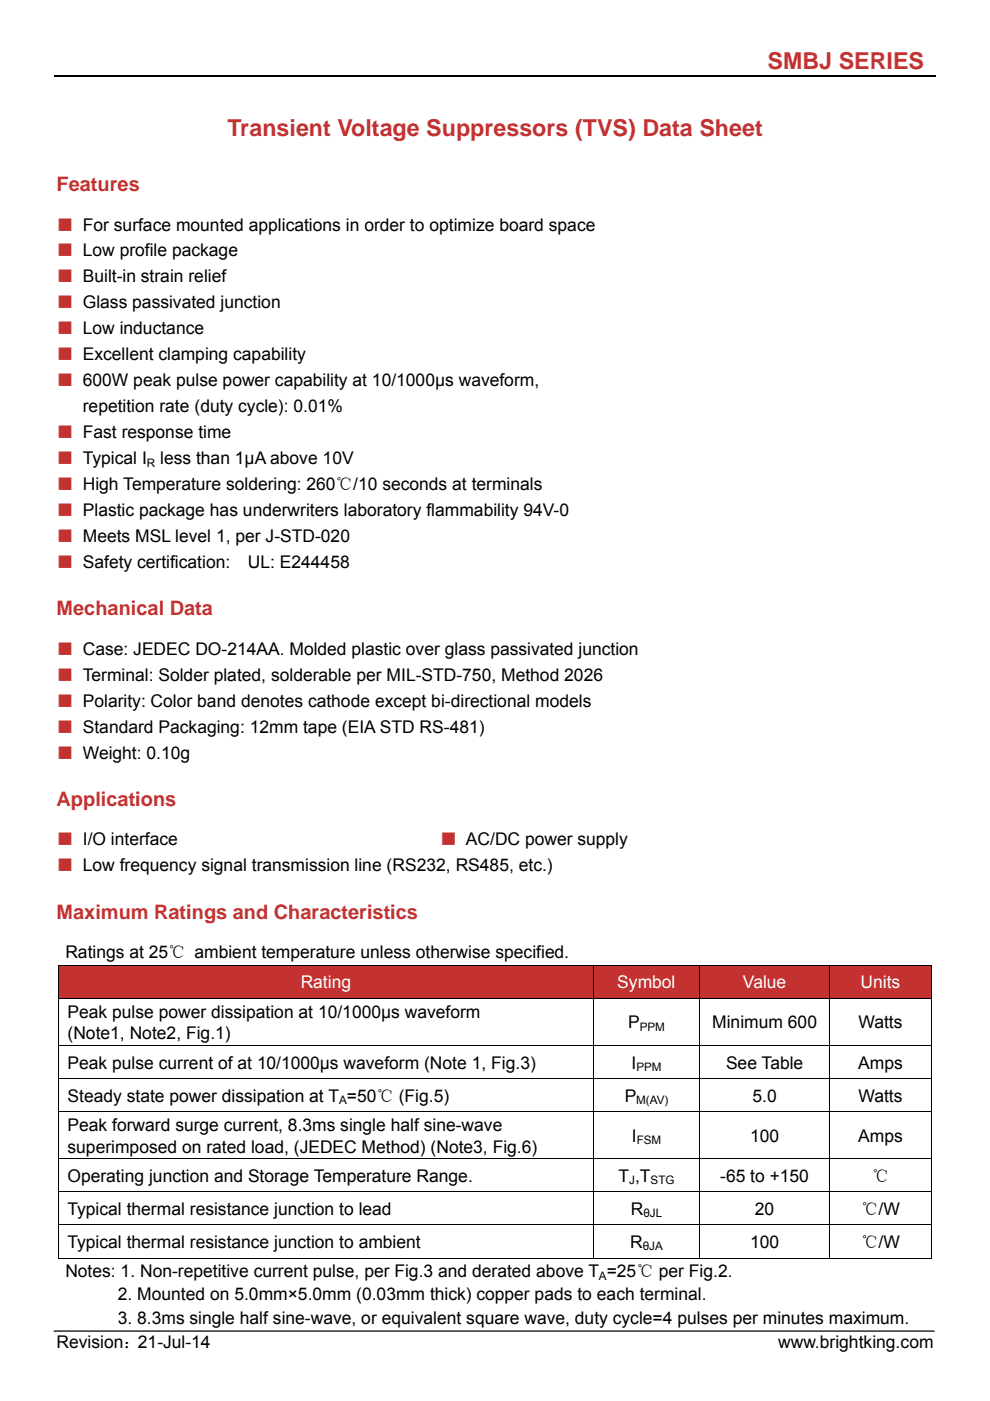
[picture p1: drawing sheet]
<svg xmlns="http://www.w3.org/2000/svg" width="210mm" height="297mm" viewBox="0 0 210 297" stroke-linecap="round" stroke-linejoin="round" font-family="sans-serif">
<defs><g id="words">
<g font-size="4.9" fill="#c43131">
<text x="162.8" y="14.6">SMBJ SERIES</text>
<text x="48.2" y="28.9">Transient Voltage Suppressors (TVS) Data Sheet</text>
</g>
<g font-size="4.2" fill="#c43131">
<text x="12" y="40.4">Features</text>
<text x="12" y="130.4">Mechanical Data</text>
<text x="12" y="170.8">Applications</text>
<text x="12" y="194.8">Maximum Ratings and Characteristics</text>
</g>
<g font-size="3.7" fill="#c43131">
<text x="12" y="48.9">■ For surface mounted applications in order to optimize board space</text>
<text x="12" y="54.4">■ Low profile package</text>
<text x="12" y="59.9">■ Built-in strain relief</text>
<text x="12" y="65.4">■ Glass passivated junction</text>
<text x="12" y="70.9">■ Low inductance</text>
<text x="12" y="76.4">■ Excellent clamping capability</text>
<text x="12" y="81.9">■ 600W peak pulse power capability at 10/1000μs waveform,</text>
<text x="12" y="92.9">■ Fast response time</text>
<text x="12" y="98.4">■ Typical I</text>
<text x="12" y="103.9">■ High Temperature soldering: 260℃/10 seconds at terminals</text>
<text x="12" y="109.4">■ Plastic package has underwriters laboratory flammability 94V-0</text>
<text x="12" y="114.9">■ Meets MSL level 1, per J-STD-020</text>
<text x="12" y="120.4">■ Safety certification:</text>
<text x="12" y="138.8">■ Case: JEDEC DO-214AA. Molded plastic over glass passivated junction</text>
<text x="12" y="144.3">■ Terminal: Solder plated, solderable per MIL-STD-750, Method 2026</text>
<text x="12" y="149.8">■ Polarity: Color band denotes cathode except bi-directional models</text>
<text x="12" y="155.3">■ Standard Packaging: 12mm tape (EIA STD RS-481)</text>
<text x="12" y="160.8">■ Weight: 0.10g</text>
<text x="12" y="179.3">■ I/O interface</text>
<text x="93.3" y="179.3">■ AC/DC power supply</text>
<text x="12" y="184.8">■ Low frequency signal transmission line (RS232, RS485, etc.)</text>
</g>
<g font-size="3.7">
<text x="17.6" y="87.4">repetition rate (duty cycle): 0.01%</text>
<text x="34" y="98.4">less than 1μA above 10V</text>
<text x="52.6" y="120.4">UL: E244458</text>
<text x="13.9" y="203.2">Ratings at 25℃ ambient temperature unless otherwise specified.</text>
<text x="14.3" y="215.8">Peak pulse power dissipation at 10/1000μs waveform</text>
<text x="14.3" y="220.4">(Note1, Note2, Fig.1)</text>
<text x="133.2" y="218.1">P</text>
<text x="151.1" y="218.1">Minimum 600</text>
<text x="182.1" y="218.1">Watts</text>
<text x="14.3" y="226.6">Peak pulse current of at 10/1000μs waveform (Note 1, Fig.3)</text>
<text x="134" y="226.6">I</text>
<text x="154" y="226.6">See Table</text>
<text x="182" y="226.6">Amps</text>
<text x="14.3" y="233.6">Steady state power dissipation at T =50℃ (Fig.5)</text>
<text x="132.5" y="233.6">P</text>
<text x="159.6" y="233.6">5.0</text>
<text x="182.1" y="233.6">Watts</text>
<text x="14.3" y="239.8">Peak forward surge current, 8.3ms single half sine-wave</text>
<text x="14.3" y="244.4">superimposed on rated load, (JEDEC Method) (Note3, Fig.6)</text>
<text x="134" y="242.1">I</text>
<text x="159.1" y="242.1">100</text>
<text x="182" y="242.1">Amps</text>
<text x="14.3" y="250.6">Operating junction and Storage Temperature Range.</text>
<text x="131.2" y="250.6">T ,T</text>
<text x="152.8" y="250.6">-65 to +150</text>
<text x="184.9" y="250.6">℃</text>
<text x="14.3" y="257.6">Typical thermal resistance junction to lead</text>
<text x="133.8" y="257.6">R</text>
<text x="160.1" y="257.6">20</text>
<text x="182.6" y="257.6">℃/W</text>
<text x="14.3" y="264.6">Typical thermal resistance junction to ambient</text>
<text x="133.7" y="264.6">R</text>
<text x="159.1" y="264.6">100</text>
<text x="182.6" y="264.6">℃/W</text>
<text x="13.9" y="270.8">Notes: 1. Non-repetitive current pulse, per Fig.3 and derated above T =25℃ per Fig.2.</text>
<text x="25" y="275.7">2. Mounted on 5.0mm×5.0mm (0.03mm thick) copper pads to each terminal.</text>
<text x="25" y="280.6">3. 8.3ms single half sine-wave, or equivalent square wave, duty cycle=4 pulses per minutes maximum.</text>
<text x="12" y="285.9">Revision：21-Jul-14</text>
<text x="165.1" y="285.9">www.brightking.com</text>
</g>
<g font-size="3.7" fill="#fff">
<text x="63.8" y="209.5">Rating</text>
<text x="130.9" y="209.5">Symbol</text>
<text x="157.6" y="209.5">Value</text>
<text x="182.5" y="209.5">Units</text>
</g>
<g font-size="2.5">
<text x="31.2" y="98.9">R</text>
<text x="135.7" y="218.6">PPM</text>
<text x="135" y="227.1">PPM</text>
<text x="71.9" y="234.1">A</text>
<text x="135" y="234.1">M(AV)</text>
<text x="135" y="242.6">FSM</text>
<text x="133.5" y="251.1">J</text>
<text x="138" y="251.1">STG</text>
<text x="136.5" y="258.1">θJL</text>
<text x="136.3" y="265.1">θJA</text>
<text x="127" y="271.3">A</text>
</g>
</g></defs>
<path d="M11.5 16.2h187" fill="none" stroke="#000" stroke-width=".25"/>
<path d="M11.5 282.2h186.7" fill="none" stroke="#000" stroke-width=".26"/>
<g fill="#c43131">
<path d="M12.5 204.8h113.3v6.8h-113.3z"/>
<path d="M14.3 205.4h109.7v5.5h-109.7z"/>
<path d="M126 204.8h22.3v6.8h-22.3z"/>
<path d="M127.8 205.4h18.7v5.5h-18.7z"/>
<path d="M148.5 204.8h27.4v6.8h-27.4z"/>
<path d="M150.3 205.4h23.8v5.5h-23.8z"/>
<path d="M176.1 204.8h21.4v6.8h-21.4z"/>
<path d="M177.9 205.4h17.7v5.5h-17.7z"/>
</g>
<path d="M12.4 204.6h.1v.2h-.1zM197.5 204.6h.2v.2h-.2zM197.5 266.6h.2v.2h-.2z" fill="#000"/>
<g fill="none" stroke="#000" stroke-width=".21">
<path d="M12.4 204.7h185.3M12.4 211.7h185.3M12.4 204.8v6.8M12.4 211.8v9.8M125.9 204.8v6.8M125.9 211.8v9.8M148.4 204.8v6.8M148.4 211.8v9.8M176 204.8v6.8M176 211.8v9.8M197.6 204.8v6.8M197.6 211.8v9.8"/>
<path d="M12.4 221.7h185.3M12.4 228.7h185.3M12.4 235.7h185.3M12.4 221.8v6.8M12.4 228.8v6.8M12.4 235.8v9.8M125.9 221.8v6.8M125.9 228.8v6.8M125.9 235.8v9.8M148.4 221.8v6.8M148.4 228.8v6.8M148.4 235.8v9.8"/>
<path d="M176 221.8v6.8M176 228.8v6.8M176 235.8v9.8M197.6 221.8v6.8M197.6 228.8v6.8M197.6 235.8v9.8M12.4 245.7h185.3M12.4 252.7h185.3M12.4 259.7h185.3M12.4 245.8v6.8M12.4 252.8v6.8M12.4 259.8v7"/>
<path d="M125.9 245.8v6.8M125.9 252.8v6.8M125.9 259.8v7M148.4 245.8v6.8M148.4 252.8v6.8M148.4 259.8v7M176 245.8v6.8M176 252.8v6.8M176 259.8v7M197.6 245.8v6.8M197.6 252.8v6.8M197.6 259.8v7"/>
<path d="M12.4 266.7h113.4M126 266.7h22.3M148.5 266.7h27.4M176.1 266.7h21.4"/>
</g>
<use href="#words"/>
</svg>
